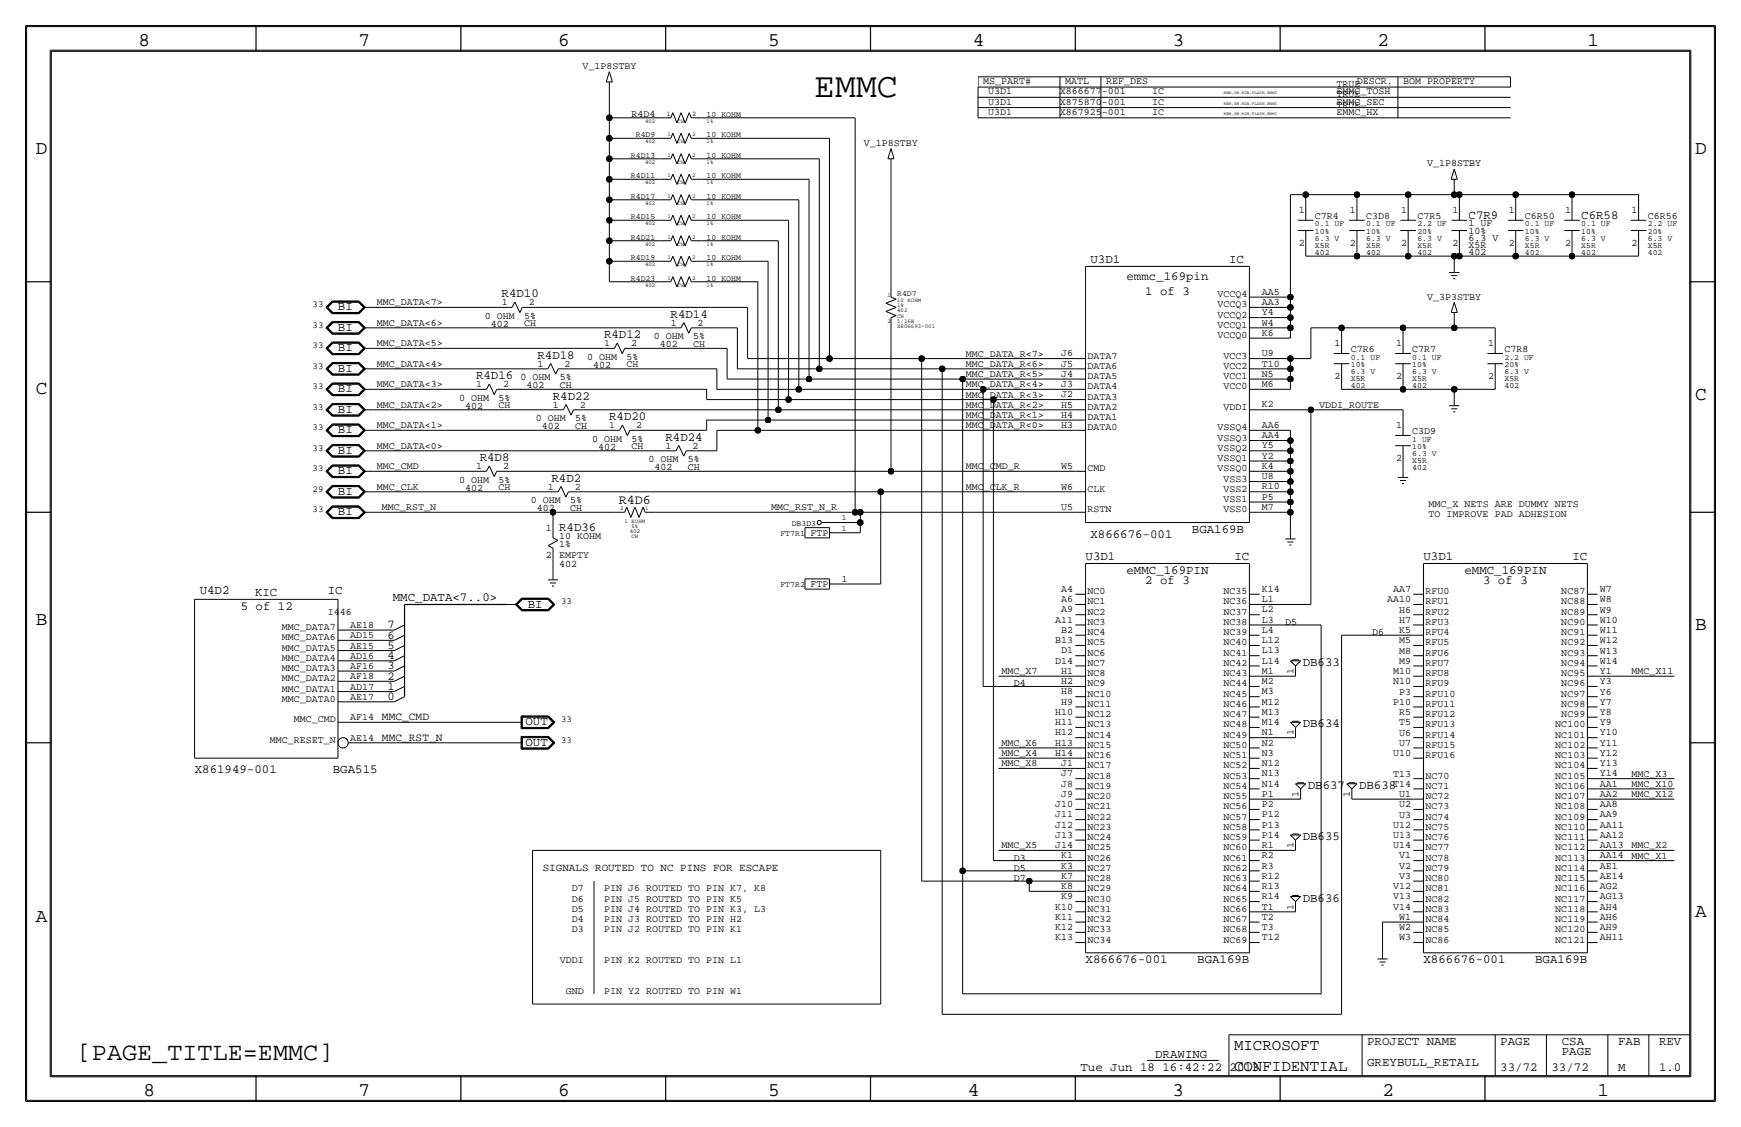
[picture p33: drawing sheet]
<svg xmlns="http://www.w3.org/2000/svg" width="432mm" height="279mm" viewBox="0 0 432 279" stroke-linecap="round" stroke-linejoin="round" font-family="sans-serif">
<defs><g id="words">
<text font-size="8.6" x="201.9" y="24.1">EMMC</text>
<text font-size="6.2" x="19" y="262.9">[PAGE_TITLE=EMMC]</text>
<g font-size="4.8">
<text x="34.3" y="11.4">8</text>
<text x="88.9" y="11.4">7</text>
<text x="138.5" y="11.4">6</text>
<text x="190.5" y="11.4">5</text>
<text x="241.3" y="11.4">4</text>
<text x="290.8" y="11.4">3</text>
<text x="341.6" y="11.4">2</text>
<text x="393.7" y="11.4">1</text>
<text x="8.9" y="38.1">D</text>
<text x="420.4" y="38.1">D</text>
<text x="8.9" y="97.8">C</text>
<text x="420.4" y="99.1">C</text>
<text x="8.9" y="154.9">B</text>
<text x="420.4" y="156.2">B</text>
<text x="420.4" y="227.3">A</text>
<text x="8.9" y="228.6">A</text>
<text x="35.6" y="271.8">8</text>
<text x="88.9" y="271.8">7</text>
<text x="138.4" y="271.8">6</text>
<text x="190.5" y="271.8">5</text>
<text x="240" y="271.8">4</text>
<text x="290.8" y="271.8">3</text>
<text x="342.9" y="271.8">2</text>
<text x="396.2" y="271.8">1</text>
</g>
<g font-size="3.9">
<text x="306.1" y="260.4">MICROSOFT</text>
<text x="306.1" y="265.4">CONFIDENTIAL</text>
</g>
<text font-size="3.3" x="153.5" y="125">R4D6</text>
<g font-size="3.1">
<text x="364.2" y="54.4">C7R9</text>
<text x="392.2" y="54.4">C6R58</text>
<text x="270.5" y="65.2">U3D1</text>
<text x="304.9" y="65.2">IC</text>
<text x="279.4" y="69.4">emmc_169pin</text>
<text x="83.8" y="77">BI</text>
<text x="124.4" y="73.7">R4D10</text>
<text x="284" y="73.2">1 of 3</text>
<text x="83.8" y="82">BI</text>
<text x="149.8" y="83.8">R4D12</text>
<text x="166.3" y="78.7">R4D14</text>
<text x="83.8" y="87.1">BI</text>
<text x="133.3" y="88.9">R4D18</text>
<text x="83.8" y="92.2">BI</text>
<text x="118.1" y="94">R4D16</text>
<text x="83.8" y="97.3">BI</text>
<text x="137.1" y="99.1">R4D22</text>
<text x="83.8" y="102.4">BI</text>
<text x="83.8" y="107.4">BI</text>
<text x="151.1" y="104.1">R4D20</text>
<text x="83.8" y="112.5">BI</text>
<text x="165" y="109.2">R4D24</text>
<text x="83.8" y="117.6">BI</text>
<text x="119" y="114.3">R4D8</text>
<text x="136.8" y="119.4">R4D2</text>
<text x="83.8" y="122.7">BI</text>
<text x="83.8" y="127.8">BI</text>
<text x="138.7" y="131.6">R4D36</text>
<text x="270.5" y="133.3">X866676-001</text>
<text x="295.6" y="132.1">BGA169B</text>
<text x="269.2" y="138.9">U3D1</text>
<text x="279.4" y="142.2">eMMC_169PIN</text>
<text x="306.2" y="138.9">IC</text>
<text x="353.1" y="138.9">U3D1</text>
<text x="363.2" y="142.2">eMMC_169PIN</text>
<text x="390" y="138.9">IC</text>
<text x="49.5" y="147.3">U4D2</text>
<text x="63.3" y="147.7">KIC</text>
<text x="81.3" y="147.3">IC</text>
<text x="97.4" y="149.1">MMC_DATA&lt;7..0&gt;</text>
<text x="284" y="144.8">2 of 3</text>
<text x="367.8" y="144.8">3 of 3</text>
<text x="59.7" y="151.3">5 of 12</text>
<text x="130.9" y="150.6">BI</text>
<text x="323.1" y="165.1">DB633</text>
<text x="130.3" y="179.8">OUT</text>
<text x="130.3" y="184.9">OUT</text>
<text x="323.1" y="180.3">DB634</text>
<text x="48.3" y="191.7">X861949-001</text>
<text x="82.5" y="191.7">BGA515</text>
<text x="324.4" y="195.6">DB637</text>
<text x="337.1" y="195.6">DB638</text>
<text x="323.1" y="208.3">DB635</text>
<text x="323.1" y="223.5">DB636</text>
<text x="269.2" y="238.8">X866676-001</text>
<text x="296.9" y="238.8">BGA169B</text>
<text x="353.1" y="238.8">X866676-001</text>
<text x="380.8" y="238.8">BGA169B</text>
<text x="286.5" y="262.4">DRAWING</text>
<text x="339.1" y="259.1">PROJECT NAME</text>
<text x="372.1" y="259.1">PAGE</text>
<text x="387.4" y="259.1">CSA</text>
<text x="387.4" y="261.6">PAGE</text>
<text x="401.3" y="259.1">FAB</text>
<text x="411.5" y="259.1">REV</text>
<text x="268" y="265.4">Tue Jun 18 16:42:22 2013</text>
<text x="339.1" y="264.2">GREYBULL_RETAIL</text>
<text x="372.1" y="265.4">33/72</text>
<text x="384.8" y="265.4">33/72</text>
<text x="401.3" y="265.4">M</text>
<text x="411.5" y="265.4">1.0</text>
</g>
<g font-size="3">
<text x="96.1" y="155.8">7</text>
<text x="96.1" y="160.9">5</text>
<text x="96.1" y="158.3">6</text>
<text x="96.1" y="163.4">4</text>
<text x="96.1" y="166">3</text>
<text x="96.1" y="173.6">0</text>
<text x="96.1" y="168.5">2</text>
<text x="96.1" y="171">1</text>
</g>
<text font-size="2.7" x="134.6" y="215.9">SIGNALS ROUTED TO NC PINS FOR ESCAPE</text>
<g font-size="2.5">
<text x="144.4" y="17.1">V_1P8STBY</text>
<text x="243.8" y="20.8">MS_PART#</text>
<text x="245.1" y="23.4">U3D1</text>
<text x="262.9" y="23.4">X866677-001</text>
<text x="264.2" y="20.8">MATL</text>
<text x="274.3" y="20.8">REF_DES</text>
<text x="285.8" y="23.4">IC</text>
<text x="331.5" y="23.4">EMMC_TOSH</text>
<text x="331.5" y="21.6">TRUE</text>
<text x="336.6" y="20.8">DESCR.</text>
<text x="348" y="20.8">BOM PROPERTY</text>
<text x="156.6" y="29">R4D4</text>
<text x="245.1" y="25.9">U3D1</text>
<text x="245.1" y="28.4">U3D1</text>
<text x="262.9" y="25.9">X875870-001</text>
<text x="262.9" y="28.4">X867925-001</text>
<text x="285.7" y="28.4">IC</text>
<text x="285.7" y="25.9">IC</text>
<text x="331.5" y="28.4">EMMC_HX</text>
<text x="331.5" y="26.7">TRUE</text>
<text x="331.5" y="25.9">EMMC_SEC</text>
<text x="331.5" y="24.1">TRUE</text>
<text x="214.3" y="36.2">V_1P8STBY</text>
<text x="354" y="41.2">V_1P8STBY</text>
<text x="322.1" y="52.8">1</text>
<text x="334.8" y="52.8">1</text>
<text x="347.5" y="52.8">1</text>
<text x="360.2" y="52.8">1</text>
<text x="374.2" y="52.8">1</text>
<text x="388.2" y="52.8">1</text>
<text x="404.7" y="52.8">1</text>
<text x="326.1" y="54.4">C7R4</text>
<text x="338.8" y="54.4">C3D8</text>
<text x="351.5" y="54.4">C7R5</text>
<text x="364.2" y="56.1">1 UF</text>
<text x="364.2" y="57.9">10%</text>
<text x="364.2" y="59.7">6.3 V</text>
<text x="378.2" y="54.4">C6R50</text>
<text x="408.7" y="54.4">C6R56</text>
<text x="322.1" y="61">2</text>
<text x="334.8" y="61">2</text>
<text x="347.5" y="61">2</text>
<text x="360.2" y="61">2</text>
<text x="364.2" y="61.5">X5R</text>
<text x="364.2" y="63.2">402</text>
<text x="374.2" y="61">2</text>
<text x="388.2" y="61">2</text>
<text x="404.7" y="61">2</text>
<text x="93.5" y="75.7">MMC_DATA&lt;7&gt;</text>
<text x="124.5" y="75.7">1</text>
<text x="131.1" y="75.7">2</text>
<text x="301.9" y="73.7">VCCQ4</text>
<text x="301.9" y="76.2">VCCQ3</text>
<text x="312.9" y="73.1">AA5</text>
<text x="312.9" y="75.6">AA3</text>
<text x="354" y="74.3">V_3P3STBY</text>
<text x="93.5" y="80.8">MMC_DATA&lt;6&gt;</text>
<text x="120.2" y="79">0 OHM</text>
<text x="121.7" y="81">402</text>
<text x="130" y="79">5%</text>
<text x="130" y="80.9">CH</text>
<text x="166.4" y="80.8">1</text>
<text x="173" y="80.8">2</text>
<text x="301.9" y="78.7">VCCQ2</text>
<text x="301.9" y="81.3">VCCQ1</text>
<text x="301.9" y="83.8">VCCQ0</text>
<text x="312.9" y="78.2">Y4</text>
<text x="312.9" y="80.7">W4</text>
<text x="312.9" y="83.2">K6</text>
<text x="93.5" y="85.8">MMC_DATA&lt;5&gt;</text>
<text x="145.6" y="89.2">0 OHM</text>
<text x="149.8" y="85.9">1</text>
<text x="155.4" y="89.2">5%</text>
<text x="156.5" y="85.9">2</text>
<text x="162.1" y="84.1">0 OHM</text>
<text x="163.6" y="86.1">402</text>
<text x="171.9" y="84.1">5%</text>
<text x="171.9" y="86">CH</text>
<text x="239.5" y="88.4">MMC_DATA_R&lt;7&gt;</text>
<text x="263.2" y="88.3">J6</text>
<text x="269.7" y="88.9">DATA7</text>
<text x="303.4" y="88.9">VCC3</text>
<text x="312.9" y="88.3">U9</text>
<text x="331" y="85.9">1</text>
<text x="335" y="87.4">C7R6</text>
<text x="346.2" y="85.9">1</text>
<text x="350.3" y="87.4">C7R7</text>
<text x="369.1" y="85.9">1</text>
<text x="373.1" y="87.4">C7R8</text>
<text x="93.5" y="90.9">MMC_DATA&lt;4&gt;</text>
<text x="129.1" y="94.2">0 OHM</text>
<text x="133.3" y="90.9">1</text>
<text x="138.9" y="94.2">5%</text>
<text x="140" y="90.9">2</text>
<text x="147.1" y="91.2">402</text>
<text x="155.4" y="91.1">CH</text>
<text x="239.5" y="90.9">MMC_DATA_R&lt;6&gt;</text>
<text x="239.5" y="93.5">MMC_DATA_R&lt;5&gt;</text>
<text x="263.2" y="90.9">J5</text>
<text x="263.2" y="93.4">J4</text>
<text x="263.2" y="96">J3</text>
<text x="269.7" y="91.4">DATA6</text>
<text x="269.7" y="94">DATA5</text>
<text x="303.4" y="91.4">VCC2</text>
<text x="303.4" y="94">VCC1</text>
<text x="312.9" y="90.9">T10</text>
<text x="312.9" y="93.4">N5</text>
<text x="312.9" y="96">M6</text>
<text x="331" y="94">2</text>
<text x="346.2" y="94">2</text>
<text x="369.1" y="94">2</text>
<text x="93.5" y="96">MMC_DATA&lt;3&gt;</text>
<text x="93.5" y="101.1">MMC_DATA&lt;2&gt;</text>
<text x="113.9" y="99.3">0 OHM</text>
<text x="115.4" y="101.3">402</text>
<text x="118.1" y="96">1</text>
<text x="123.6" y="99.3">5%</text>
<text x="123.6" y="101.2">CH</text>
<text x="124.8" y="96">2</text>
<text x="130.6" y="96.3">402</text>
<text x="137.2" y="101.1">1</text>
<text x="138.9" y="96.2">CH</text>
<text x="143.8" y="101.1">2</text>
<text x="239.5" y="96">MMC_DATA_R&lt;4&gt;</text>
<text x="239.5" y="98.6">MMC_DATA_R&lt;3&gt;</text>
<text x="239.5" y="101.1">MMC_DATA_R&lt;2&gt;</text>
<text x="263.2" y="98.5">J2</text>
<text x="263.2" y="101">H5</text>
<text x="269.7" y="96.5">DATA4</text>
<text x="269.7" y="99.1">DATA3</text>
<text x="269.7" y="101.6">DATA2</text>
<text x="303.4" y="96.5">VCC0</text>
<text x="303.4" y="101.6">VDDI</text>
<text x="312.9" y="101">K2</text>
<text x="327.2" y="101.1">VDDI_ROUTE</text>
<text x="93.5" y="106.2">MMC_DATA&lt;1&gt;</text>
<text x="132.9" y="104.4">0 OHM</text>
<text x="134.4" y="106.4">402</text>
<text x="142.7" y="106.3">CH</text>
<text x="142.7" y="104.4">5%</text>
<text x="151.1" y="106.2">1</text>
<text x="157.8" y="106.2">2</text>
<text x="239.5" y="106.2">MMC_DATA_R&lt;0&gt;</text>
<text x="239.5" y="103.6">MMC_DATA_R&lt;1&gt;</text>
<text x="263.2" y="103.6">H4</text>
<text x="263.2" y="106.1">H3</text>
<text x="269.7" y="106.7">DATA0</text>
<text x="269.7" y="104.2">DATA1</text>
<text x="301.9" y="106.7">VSSQ4</text>
<text x="312.9" y="106.1">AA6</text>
<text x="346.2" y="106.2">1</text>
<text x="350.3" y="107.7">C3D9</text>
<text x="93.5" y="111.3">MMC_DATA&lt;0&gt;</text>
<text x="146.9" y="109.5">0 OHM</text>
<text x="148.4" y="111.5">402</text>
<text x="156.7" y="111.4">CH</text>
<text x="156.7" y="109.5">5%</text>
<text x="165.1" y="111.3">1</text>
<text x="171.8" y="111.3">2</text>
<text x="301.9" y="109.2">VSSQ3</text>
<text x="301.9" y="111.8">VSSQ2</text>
<text x="312.9" y="108.6">AA4</text>
<text x="312.9" y="111.2">Y5</text>
<text x="312.9" y="113.7">Y2</text>
<text x="93.5" y="116.3">MMC_CMD</text>
<text x="113.9" y="119.6">0 OHM</text>
<text x="118.1" y="116.3">1</text>
<text x="123.6" y="119.6">5%</text>
<text x="124.8" y="116.3">2</text>
<text x="160.9" y="114.6">0 OHM</text>
<text x="162.4" y="116.6">402</text>
<text x="170.6" y="114.6">5%</text>
<text x="170.6" y="116.5">CH</text>
<text x="239.5" y="116.3">MMC_CMD_R</text>
<text x="263.2" y="116.3">W5</text>
<text x="269.7" y="116.9">CMD</text>
<text x="301.9" y="114.3">VSSQ1</text>
<text x="301.9" y="116.8">VSSQ0</text>
<text x="303.4" y="119.4">VSS3</text>
<text x="312.9" y="116.3">K4</text>
<text x="312.9" y="118.8">U8</text>
<text x="346.2" y="114.3">2</text>
<text x="93.5" y="121.4">MMC_CLK</text>
<text x="115.4" y="121.7">402</text>
<text x="123.6" y="121.6">CH</text>
<text x="131.7" y="124.7">0 OHM</text>
<text x="135.9" y="121.4">1</text>
<text x="141.4" y="124.7">5%</text>
<text x="142.6" y="121.4">2</text>
<text x="239.5" y="121.4">MMC_CLK_R</text>
<text x="263.2" y="121.4">W6</text>
<text x="269.7" y="121.9">CLK</text>
<text x="303.4" y="121.9">VSS2</text>
<text x="303.4" y="124.5">VSS1</text>
<text x="312.9" y="121.3">R10</text>
<text x="312.9" y="123.9">P5</text>
<text x="354.3" y="125.7">MMC_X NETS ARE DUMMY NETS</text>
<text x="94.7" y="126.5">MMC_RST_N</text>
<text x="133.2" y="126.7">402</text>
<text x="135.4" y="131.6">1</text>
<text x="141.4" y="126.6">CH</text>
<text x="191.3" y="126.5">MMC_RST_N_R</text>
<text x="263.2" y="126.4">U5</text>
<text x="269.7" y="127">RSTN</text>
<text x="303.4" y="127">VSS0</text>
<text x="312.9" y="126.4">M7</text>
<text x="354.3" y="128.3">TO IMPROVE PAD ADHESION</text>
<text x="138.7" y="135.6">1%</text>
<text x="138.7" y="133.6">10 KOHM</text>
<text x="201" y="132.8">FTP</text>
<text x="135.4" y="138.4">2</text>
<text x="138.7" y="138.4">EMPTY</text>
<text x="138.7" y="140.5">402</text>
<text x="201" y="145.5">FTP</text>
<text x="263.2" y="149.3">A6</text>
<text x="263.2" y="146.7">A4</text>
<text x="269.7" y="149.8">NC1</text>
<text x="269.7" y="147.3">NC0</text>
<text x="303.4" y="149.8">NC36</text>
<text x="303.4" y="147.3">NC35</text>
<text x="312.9" y="149.3">L1</text>
<text x="312.9" y="146.8">K14</text>
<text x="344.1" y="149.3">AA10</text>
<text x="345.5" y="146.8">AA7</text>
<text x="353.6" y="149.8">RFU1</text>
<text x="353.6" y="147.3">RFU0</text>
<text x="387.2" y="149.8">NC88</text>
<text x="387.2" y="147.3">NC87</text>
<text x="396.7" y="149.3">W8</text>
<text x="396.7" y="146.8">W7</text>
<text x="81.3" y="152.4">I446</text>
<text x="86.9" y="155.7">AE18</text>
<text x="261.7" y="154.4">A11</text>
<text x="263.2" y="151.8">A9</text>
<text x="269.7" y="154.9">NC3</text>
<text x="269.7" y="152.4">NC2</text>
<text x="303.4" y="154.9">NC38</text>
<text x="303.4" y="152.4">NC37</text>
<text x="312.9" y="154.4">L3</text>
<text x="312.9" y="151.8">L2</text>
<text x="318.8" y="154.9">D5</text>
<text x="347" y="154.4">H7</text>
<text x="347" y="151.9">H6</text>
<text x="353.6" y="154.9">RFU3</text>
<text x="353.6" y="152.4">RFU2</text>
<text x="387.2" y="154.9">NC90</text>
<text x="387.2" y="152.4">NC89</text>
<text x="396.7" y="154.4">W10</text>
<text x="396.7" y="151.9">W9</text>
<text x="69.9" y="161.3">MMC_DATA5</text>
<text x="69.9" y="158.7">MMC_DATA6</text>
<text x="69.9" y="156.2">MMC_DATA7</text>
<text x="86.9" y="158.2">AD15</text>
<text x="86.9" y="160.8">AE15</text>
<text x="261.7" y="159.5">B13</text>
<text x="263.2" y="156.9">B2</text>
<text x="269.7" y="160">NC5</text>
<text x="269.7" y="157.4">NC4</text>
<text x="303.4" y="160">NC40</text>
<text x="303.4" y="157.5">NC39</text>
<text x="312.9" y="162">L13</text>
<text x="312.9" y="159.5">L12</text>
<text x="312.9" y="156.9">L4</text>
<text x="340.4" y="157.5">D6</text>
<text x="347" y="159.5">M5</text>
<text x="347" y="157">K5</text>
<text x="353.6" y="160">RFU5</text>
<text x="353.6" y="157.4">RFU4</text>
<text x="387.2" y="160">NC92</text>
<text x="387.2" y="157.5">NC91</text>
<text x="396.7" y="159.5">W12</text>
<text x="396.7" y="157">W11</text>
<text x="69.9" y="166.4">MMC_DATA3</text>
<text x="69.9" y="163.8">MMC_DATA4</text>
<text x="86.9" y="163.3">AD16</text>
<text x="86.9" y="165.9">AF16</text>
<text x="248.4" y="167.1">MMC_X7</text>
<text x="261.7" y="164.6">D14</text>
<text x="263.2" y="167.1">H1</text>
<text x="263.2" y="162">D1</text>
<text x="269.7" y="167.6">NC8</text>
<text x="269.7" y="165.1">NC7</text>
<text x="269.7" y="162.5">NC6</text>
<text x="303.4" y="167.6">NC43</text>
<text x="303.4" y="165.1">NC42</text>
<text x="303.4" y="162.5">NC41</text>
<text x="312.9" y="167.1">M1</text>
<text x="312.9" y="164.5">L14</text>
<text x="320.8" y="167.1" transform="rotate(-90 320.8 167.1)">1</text>
<text x="345.5" y="167.1">M10</text>
<text x="347" y="164.6">M9</text>
<text x="347" y="162.1">M8</text>
<text x="353.6" y="167.6">RFU8</text>
<text x="353.6" y="165.1">RFU7</text>
<text x="353.6" y="162.5">RFU6</text>
<text x="387.2" y="167.6">NC95</text>
<text x="387.2" y="165.1">NC94</text>
<text x="387.2" y="162.5">NC93</text>
<text x="396.7" y="167.1">Y1</text>
<text x="396.7" y="164.6">W14</text>
<text x="396.7" y="162">W13</text>
<text x="404.6" y="167.1">MMC_X11</text>
<text x="69.9" y="174">MMC_DATA0</text>
<text x="69.9" y="171.4">MMC_DATA1</text>
<text x="69.9" y="168.9">MMC_DATA2</text>
<text x="86.9" y="168.4">AF18</text>
<text x="86.9" y="170.9">AD17</text>
<text x="86.9" y="173.5">AE17</text>
<text x="251.5" y="170.2">D4</text>
<text x="263.2" y="169.6">H2</text>
<text x="263.2" y="172.1">H8</text>
<text x="269.7" y="172.7">NC10</text>
<text x="269.7" y="170.1">NC9</text>
<text x="303.4" y="172.7">NC45</text>
<text x="303.4" y="170.2">NC44</text>
<text x="312.9" y="172.2">M3</text>
<text x="312.9" y="169.6">M2</text>
<text x="345.5" y="169.7">N10</text>
<text x="347" y="172.2">P3</text>
<text x="353.6" y="172.7">RFU10</text>
<text x="353.6" y="170.1">RFU9</text>
<text x="387.2" y="172.7">NC97</text>
<text x="387.2" y="170.2">NC96</text>
<text x="396.7" y="172.2">Y6</text>
<text x="396.7" y="169.7">Y3</text>
<text x="72.9" y="179.1">MMC_CMD</text>
<text x="86.9" y="178.6">AF14 MMC_CMD</text>
<text x="261.7" y="179.8">H11</text>
<text x="261.7" y="177.2">H10</text>
<text x="263.2" y="174.7">H9</text>
<text x="269.7" y="177.8">NC12</text>
<text x="269.7" y="175.2">NC11</text>
<text x="303.4" y="177.8">NC47</text>
<text x="303.4" y="175.2">NC46</text>
<text x="312.9" y="179.8">M14</text>
<text x="312.9" y="177.2">M13</text>
<text x="312.9" y="174.7">M12</text>
<text x="345.5" y="174.7">P10</text>
<text x="347" y="179.8">T5</text>
<text x="347" y="177.3">R5</text>
<text x="353.6" y="177.8">RFU12</text>
<text x="353.6" y="175.2">RFU11</text>
<text x="387.2" y="177.8">NC99</text>
<text x="387.2" y="175.2">NC98</text>
<text x="396.7" y="177.3">Y8</text>
<text x="396.7" y="174.7">Y7</text>
<text x="396.7" y="179.8">Y9</text>
<text x="66.9" y="184.1">MMC_RESET_N</text>
<text x="86.9" y="183.6">AE14 MMC_RST_N</text>
<text x="248.4" y="184.9">MMC_X6</text>
<text x="261.7" y="184.8">H13</text>
<text x="261.7" y="182.3">H12</text>
<text x="269.7" y="185.4">NC15</text>
<text x="269.7" y="182.8">NC14</text>
<text x="269.7" y="180.3">NC13</text>
<text x="303.4" y="185.4">NC50</text>
<text x="303.4" y="182.9">NC49</text>
<text x="303.4" y="180.3">NC48</text>
<text x="312.9" y="184.9">N2</text>
<text x="312.9" y="182.3">N1</text>
<text x="320.8" y="182.3" transform="rotate(-90 320.8 182.3)">1</text>
<text x="347" y="184.9">U7</text>
<text x="347" y="182.4">U6</text>
<text x="353.6" y="185.4">RFU15</text>
<text x="353.6" y="182.9">RFU14</text>
<text x="353.6" y="180.3">RFU13</text>
<text x="385.8" y="185.4">NC102</text>
<text x="385.8" y="182.9">NC101</text>
<text x="385.8" y="180.3">NC100</text>
<text x="396.7" y="184.9">Y11</text>
<text x="396.7" y="182.3">Y10</text>
<text x="248.4" y="190">MMC_X8</text>
<text x="248.4" y="187.5">MMC_X4</text>
<text x="261.7" y="187.4">H14</text>
<text x="263.2" y="189.9">J1</text>
<text x="269.7" y="190.5">NC17</text>
<text x="269.7" y="187.9">NC16</text>
<text x="303.4" y="190.5">NC52</text>
<text x="303.4" y="187.9">NC51</text>
<text x="312.9" y="189.9">N12</text>
<text x="312.9" y="187.4">N3</text>
<text x="345.5" y="187.4">U10</text>
<text x="353.6" y="187.9">RFU16</text>
<text x="385.8" y="190.5">NC104</text>
<text x="385.8" y="187.9">NC103</text>
<text x="396.7" y="190">Y13</text>
<text x="396.7" y="187.4">Y12</text>
<text x="263.2" y="197.5">J9</text>
<text x="263.2" y="195">J8</text>
<text x="263.2" y="192.5">J7</text>
<text x="269.7" y="195.6">NC19</text>
<text x="269.7" y="193">NC18</text>
<text x="303.4" y="195.6">NC54</text>
<text x="303.4" y="193">NC53</text>
<text x="312.9" y="197.6">P1</text>
<text x="312.9" y="195">N14</text>
<text x="312.9" y="192.5">N13</text>
<text x="322.1" y="197.6" transform="rotate(-90 322.1 197.6)">1</text>
<text x="334.8" y="197.6" transform="rotate(-90 334.8 197.6)">1</text>
<text x="345.5" y="195">T14</text>
<text x="345.5" y="192.5">T13</text>
<text x="347" y="197.6">U1</text>
<text x="353.6" y="193">NC70</text>
<text x="353.6" y="195.6">NC71</text>
<text x="385.8" y="195.6">NC106</text>
<text x="385.8" y="193">NC105</text>
<text x="396.7" y="197.6">AA2</text>
<text x="396.7" y="195">AA1</text>
<text x="396.7" y="192.5">Y14</text>
<text x="404.6" y="192.5">MMC_X3</text>
<text x="404.6" y="195.1">MMC_X10</text>
<text x="404.6" y="197.6">MMC_X12</text>
<text x="261.7" y="202.6">J11</text>
<text x="261.7" y="200.1">J10</text>
<text x="269.7" y="203.2">NC22</text>
<text x="269.7" y="200.6">NC21</text>
<text x="269.7" y="198.1">NC20</text>
<text x="303.4" y="203.2">NC57</text>
<text x="303.4" y="200.7">NC56</text>
<text x="303.4" y="198.1">NC55</text>
<text x="312.9" y="202.6">P12</text>
<text x="312.9" y="200.1">P2</text>
<text x="347" y="202.7">U3</text>
<text x="347" y="200.1">U2</text>
<text x="353.6" y="203.2">NC74</text>
<text x="353.6" y="200.6">NC73</text>
<text x="353.6" y="198.1">NC72</text>
<text x="385.8" y="203.2">NC109</text>
<text x="385.8" y="200.7">NC108</text>
<text x="385.8" y="198.1">NC107</text>
<text x="396.7" y="202.7">AA9</text>
<text x="396.7" y="200.1">AA8</text>
<text x="261.7" y="207.7">J13</text>
<text x="261.7" y="205.2">J12</text>
<text x="269.7" y="208.3">NC24</text>
<text x="269.7" y="205.7">NC23</text>
<text x="303.4" y="208.3">NC59</text>
<text x="303.4" y="205.7">NC58</text>
<text x="312.9" y="207.7">P14</text>
<text x="312.9" y="205.2">P13</text>
<text x="345.5" y="207.8">U13</text>
<text x="345.5" y="205.2">U12</text>
<text x="353.6" y="208.3">NC76</text>
<text x="353.6" y="205.7">NC75</text>
<text x="385.8" y="208.3">NC111</text>
<text x="385.8" y="205.7">NC110</text>
<text x="396.7" y="207.7">AA12</text>
<text x="396.7" y="205.2">AA11</text>
<text x="248.4" y="210.3">MMC_X5</text>
<text x="251.5" y="213.4">D3</text>
<text x="251.5" y="215.9">D5</text>
<text x="261.7" y="210.3">J14</text>
<text x="263.2" y="215.3">K3</text>
<text x="263.2" y="212.8">K1</text>
<text x="269.7" y="215.9">NC27</text>
<text x="269.7" y="213.3">NC26</text>
<text x="269.7" y="210.8">NC25</text>
<text x="303.4" y="215.9">NC62</text>
<text x="303.4" y="213.4">NC61</text>
<text x="303.4" y="210.8">NC60</text>
<text x="312.9" y="215.3">R3</text>
<text x="312.9" y="212.8">R2</text>
<text x="312.9" y="210.3">R1</text>
<text x="320.8" y="210.3" transform="rotate(-90 320.8 210.3)">1</text>
<text x="345.5" y="210.3">U14</text>
<text x="347" y="215.4">V2</text>
<text x="347" y="212.8">V1</text>
<text x="353.6" y="215.9">NC79</text>
<text x="353.6" y="213.3">NC78</text>
<text x="353.6" y="210.8">NC77</text>
<text x="385.8" y="215.9">NC114</text>
<text x="385.8" y="213.4">NC113</text>
<text x="385.8" y="210.8">NC112</text>
<text x="396.7" y="215.4">AE1</text>
<text x="396.7" y="212.8">AA14</text>
<text x="396.7" y="210.3">AA13</text>
<text x="404.6" y="210.3">MMC_X2</text>
<text x="404.6" y="212.9">MMC_X1</text>
<text x="141.8" y="221">D7</text>
<text x="149.9" y="221">PIN J6 ROUTED TO PIN K7, K8</text>
<text x="251.5" y="218.4">D7</text>
<text x="263.2" y="220.4">K8</text>
<text x="263.2" y="217.9">K7</text>
<text x="269.7" y="221">NC29</text>
<text x="269.7" y="218.4">NC28</text>
<text x="303.4" y="221">NC64</text>
<text x="303.4" y="218.4">NC63</text>
<text x="312.9" y="220.4">R13</text>
<text x="312.9" y="217.9">R12</text>
<text x="345.5" y="220.5">V12</text>
<text x="347" y="217.9">V3</text>
<text x="353.6" y="221">NC81</text>
<text x="353.6" y="218.4">NC80</text>
<text x="385.8" y="221">NC116</text>
<text x="385.8" y="218.4">NC115</text>
<text x="396.7" y="220.4">AG2</text>
<text x="396.7" y="217.9">AE14</text>
<text x="141.8" y="223.5">D6</text>
<text x="141.8" y="226.1">D5</text>
<text x="149.9" y="223.5">PIN J5 ROUTED TO PIN K5</text>
<text x="149.9" y="226.1">PIN J4 ROUTED TO PIN K3, L3</text>
<text x="261.7" y="225.5">K10</text>
<text x="263.2" y="223">K9</text>
<text x="269.7" y="226">NC31</text>
<text x="269.7" y="223.5">NC30</text>
<text x="303.4" y="226.1">NC66</text>
<text x="303.4" y="223.5">NC65</text>
<text x="312.9" y="225.5">T1</text>
<text x="312.9" y="223">R14</text>
<text x="320.8" y="225.5" transform="rotate(-90 320.8 225.5)">1</text>
<text x="345.5" y="225.5">V14</text>
<text x="345.5" y="223">V13</text>
<text x="353.6" y="226">NC83</text>
<text x="353.6" y="223.5">NC82</text>
<text x="385.8" y="226.1">NC118</text>
<text x="385.8" y="223.5">NC117</text>
<text x="396.7" y="225.5">AH4</text>
<text x="396.7" y="223">AG13</text>
<text x="141.8" y="228.6">D4</text>
<text x="141.8" y="231.1">D3</text>
<text x="149.9" y="228.6">PIN J3 ROUTED TO PIN H2</text>
<text x="149.9" y="231.1">PIN J2 ROUTED TO PIN K1</text>
<text x="261.7" y="233.1">K13</text>
<text x="261.7" y="230.6">K12</text>
<text x="261.7" y="228">K11</text>
<text x="269.7" y="233.7">NC34</text>
<text x="269.7" y="231.1">NC33</text>
<text x="269.7" y="228.6">NC32</text>
<text x="303.4" y="233.7">NC69</text>
<text x="303.4" y="231.1">NC68</text>
<text x="303.4" y="228.6">NC67</text>
<text x="312.9" y="233.1">T12</text>
<text x="312.9" y="230.6">T3</text>
<text x="312.9" y="228.1">T2</text>
<text x="347" y="233.2">W3</text>
<text x="347" y="230.6">W2</text>
<text x="347" y="228.1">W1</text>
<text x="353.6" y="233.7">NC86</text>
<text x="353.6" y="231.1">NC85</text>
<text x="353.6" y="228.6">NC84</text>
<text x="385.8" y="233.7">NC121</text>
<text x="385.8" y="231.1">NC120</text>
<text x="385.8" y="228.6">NC119</text>
<text x="396.7" y="233.1">AH11</text>
<text x="396.7" y="230.6">AH9</text>
<text x="396.7" y="228.1">AH6</text>
<text x="138.8" y="238.8">VDDI</text>
<text x="149.9" y="238.8">PIN K2 ROUTED TO PIN L1</text>
<text x="140.3" y="246.4">GND</text>
<text x="149.9" y="246.4">PIN Y2 ROUTED TO PIN W1</text>
</g>
<text font-size="2.4" x="208.8" y="144.3">1</text>
<g font-size="2.3">
<text x="77.5" y="76.2">33</text>
<text x="77.5" y="81.3">33</text>
<text x="77.5" y="86.4">33</text>
<text x="77.5" y="91.4">33</text>
<text x="77.5" y="96.5">33</text>
<text x="77.5" y="101.6">33</text>
<text x="77.5" y="106.7">33</text>
<text x="77.5" y="111.8">33</text>
<text x="77.5" y="116.8">33</text>
<text x="77.5" y="121.9">29</text>
<text x="77.5" y="127">33</text>
<text x="139.1" y="149.9">33</text>
<text x="139.1" y="179.1">33</text>
<text x="139.1" y="184.1">33</text>
</g>
<g font-size="2">
<text x="175.3" y="29">10 KOHM</text>
<text x="157.7" y="34">R4D9</text>
<text x="175.3" y="34">10 KOHM</text>
<text x="156.5" y="39.1">R4D13</text>
<text x="175.3" y="39.1">10 KOHM</text>
<text x="156.5" y="44.2">R4D11</text>
<text x="175.3" y="44.2">10 KOHM</text>
<text x="156.5" y="49.3">R4D17</text>
<text x="175.3" y="49.3">10 KOHM</text>
<text x="156.5" y="59.4">R4D21</text>
<text x="156.5" y="54.4">R4D15</text>
<text x="175.3" y="59.4">10 KOHM</text>
<text x="175.3" y="54.4">10 KOHM</text>
<text x="326.1" y="57.9">10%</text>
<text x="326.1" y="56.1">0.1 UF</text>
<text x="326.1" y="59.7">6.3 V</text>
<text x="338.8" y="59.7">6.3 V</text>
<text x="338.8" y="57.9">10%</text>
<text x="338.8" y="56.1">0.1 UF</text>
<text x="351.5" y="57.9">20%</text>
<text x="351.5" y="59.7">6.3 V</text>
<text x="351.5" y="56.1">2.2 UF</text>
<text x="378.2" y="57.9">10%</text>
<text x="378.2" y="56.1">0.1 UF</text>
<text x="378.2" y="59.7">6.3 V</text>
<text x="392.2" y="57.9">10%</text>
<text x="392.2" y="56.1">0.1 UF</text>
<text x="392.2" y="59.7">6.3 V</text>
<text x="408.7" y="56.1">2.2 UF</text>
<text x="408.7" y="57.9">20%</text>
<text x="408.7" y="59.7">6.3 V</text>
<text x="156.5" y="64.5">R4D19</text>
<text x="175.3" y="64.5">10 KOHM</text>
<text x="326.1" y="63.2">402</text>
<text x="326.1" y="61.5">X5R</text>
<text x="338.8" y="63.2">402</text>
<text x="338.8" y="61.5">X5R</text>
<text x="351.5" y="61.5">X5R</text>
<text x="351.5" y="63.2">402</text>
<text x="378.2" y="63.2">402</text>
<text x="378.2" y="61.5">X5R</text>
<text x="392.2" y="63.2">402</text>
<text x="392.2" y="61.5">X5R</text>
<text x="408.7" y="61.5">X5R</text>
<text x="408.7" y="63.2">402</text>
<text x="156.5" y="69.6">R4D23</text>
<text x="175.3" y="69.6">10 KOHM</text>
<text x="222.5" y="73.4">R4D7</text>
<text x="335" y="89.2">0.1 UF</text>
<text x="350.3" y="89.2">0.1 UF</text>
<text x="373.1" y="89.2">2.2 UF</text>
<text x="335" y="90.9">10%</text>
<text x="335" y="92.7">6.3 V</text>
<text x="335" y="94.5">X5R</text>
<text x="350.3" y="94.5">X5R</text>
<text x="350.3" y="92.7">6.3 V</text>
<text x="350.3" y="90.9">10%</text>
<text x="373.1" y="92.7">6.3 V</text>
<text x="373.1" y="94.5">X5R</text>
<text x="373.1" y="90.9">20%</text>
<text x="335" y="96.3">402</text>
<text x="350.3" y="96.3">402</text>
<text x="373.1" y="96.3">402</text>
<text x="350.3" y="111.3">10%</text>
<text x="350.3" y="113">6.3 V</text>
<text x="350.3" y="109.5">1 UF</text>
<text x="350.3" y="116.6">402</text>
<text x="350.3" y="114.8">X5R</text>
<text x="196.3" y="130.3">DB3D3</text>
<text x="208.8" y="129">1</text>
<text x="208.8" y="131.6">1</text>
<text x="193.6" y="132.8">FT7R1</text>
<text x="193.6" y="145.5">FT7R2</text>
</g>
<g font-size="1.7">
<text x="165.3" y="28.7">1</text>
<text x="171.7" y="28.7">2</text>
</g>
<g font-size="1.4">
<text x="160" y="30.5">402</text>
<text x="160" y="35.6">402</text>
<text x="165.5" y="33.8">1</text>
<text x="168.1" y="30.5">CH</text>
<text x="168.1" y="35.6">CH</text>
<text x="171.7" y="33.8">2</text>
<text x="175.3" y="30.5">1%</text>
<text x="175.3" y="35.6">1%</text>
<text x="160" y="40.6">402</text>
<text x="165.5" y="38.9">1</text>
<text x="168.1" y="40.6">CH</text>
<text x="171.7" y="38.9">2</text>
<text x="175.3" y="40.6">1%</text>
<text x="160" y="45.7">402</text>
<text x="165.5" y="43.9">1</text>
<text x="168.1" y="45.7">CH</text>
<text x="171.7" y="43.9">2</text>
<text x="175.3" y="45.7">1%</text>
<text x="160" y="50.8">402</text>
<text x="165.5" y="49">1</text>
<text x="168.1" y="50.8">CH</text>
<text x="171.7" y="49">2</text>
<text x="175.3" y="50.8">1%</text>
<text x="160" y="55.9">402</text>
<text x="165.5" y="59.2">1</text>
<text x="165.5" y="54.1">1</text>
<text x="168.1" y="55.9">CH</text>
<text x="171.7" y="59.2">2</text>
<text x="171.7" y="54.1">2</text>
<text x="175.3" y="55.9">1%</text>
<text x="160" y="61">402</text>
<text x="165.5" y="64.3">1</text>
<text x="168.1" y="61">CH</text>
<text x="171.7" y="64.3">2</text>
<text x="175.3" y="61">1%</text>
<text x="160" y="71.1">402</text>
<text x="160" y="66">402</text>
<text x="165.5" y="69.3">1</text>
<text x="168.1" y="71.1">CH</text>
<text x="168.1" y="66">CH</text>
<text x="171.7" y="69.3">2</text>
<text x="175.3" y="71.1">1%</text>
<text x="175.3" y="66">1%</text>
<text x="220.1" y="73.7">1</text>
<text x="222.5" y="74.9">10 KOHM</text>
<text x="222.5" y="76.2">1%</text>
<text x="222.5" y="77.5">402</text>
<text x="220.1" y="80">2</text>
<text x="222.5" y="80">1/16W</text>
<text x="222.5" y="78.7">CH</text>
<text x="222.5" y="81.3">X806693-001</text>
<text x="153.8" y="126.5">2</text>
<text x="154.9" y="129.5">1 KOHM</text>
<text x="156.6" y="130.8">5%</text>
<text x="160" y="126.5">1</text>
<text x="156.2" y="132.1">402</text>
<text x="156.6" y="133.3">CH</text>
</g>
<g font-size="1.1">
<text x="303.5" y="23.4">MEM,SM,8GB,FLASH,EMMC</text>
<text x="303.5" y="28.4">MEM,SM,8GB,FLASH,EMMC</text>
<text x="303.5" y="25.9">MEM,SM,8GB,FLASH,EMMC</text>
</g>
<text font-size=".2" x="242.6" y="29.2">I477</text>
</g></defs>
<!-- layer: Nets -->
<g fill="none" stroke="#000" stroke-width=".25">
<path d="M151.1 21.6v7.6zM151.1 29.2h12.7zM151.1 29.2v5.1zM151.1 34.3h12.7zM151.1 34.3v5.1zM151.1 39.4h12.7zM151.1 39.4v5zM174 39.4h29.2zM174 34.3h31.7zM174 29.2h38.1zM203.2 39.4v52zM205.7 34.3v54.6z"/>
<path d="M212.1 29.2v97.8zM151.1 44.4h12.7zM151.1 44.4v5.1zM151.1 49.5h12.7zM151.1 49.5v5.1zM151.1 54.6h12.7zM151.1 54.6v5.1zM151.1 59.7h12.7zM151.1 59.7v5.1zM174 49.5h24.1zM174 54.6h21.6zM174 44.4h26.7z"/>
<path d="M174 59.7h19zM193 59.7v41.9zM195.6 54.6v44.5zM198.1 49.5v47zM200.7 44.4v49.6zM221 40.6v30.5zM320 48.3h3.8zM320 48.3v25.4zM323.8 48.3h12.7zM323.8 48.3v2.5zM336.5 48.3h12.7zM336.5 48.3v2.5z"/>
<path d="M349.2 48.3v2.5zM349.3 48.3h11.4zM360.7 48.3h1.2zM360.7 45.7v2.6zM361.9 48.3h14zM361.9 48.3v2.5zM375.9 48.3h14zM375.9 48.3v2.5zM389.9 48.3v2.5zM389.9 48.3h16.5zM406.4 48.3v2.5zM92.7 76.2h31.8z"/>
<path d="M132.1 76.2h53.3zM151.1 64.8h12.7zM151.1 64.8v5zM151.1 69.8h12.7zM174 69.8h14zM174 64.8h16.5zM185.4 76.2v12.7zM188 69.8v36.9zM190.5 64.8v39.3zM312.4 73.7h7.6zM312.4 76.2h7.6zM312.4 78.7h7.6z"/>
<path d="M320 73.7v2.5zM320 76.2v2.5zM320 78.7v2.6zM323.8 63.5h12.7zM323.8 61v2.5zM336.5 63.5h12.7zM336.5 61v2.5zM349.2 61v2.5zM349.3 63.5h11.4zM360.7 63.5h1.2zM360.7 78.7v2.6zM360.7 63.5v2.5z"/>
<path d="M361.9 63.5h14zM361.9 61v2.5zM375.9 63.5h14zM375.9 61v2.5zM389.9 61v2.5zM389.9 63.5h16.5zM406.4 61v2.5zM92.7 81.3h73.7zM92.7 96.5h25.4zM92.7 91.4h40.7zM92.7 86.4h57.2zM125.7 96.5h49.6z"/>
<path d="M141 91.4h36.8zM157.5 86.4h22.8zM174 81.3h8.9zM175.3 96.5v2.6zM175.3 99.1h20.3zM177.8 91.4v5.1zM177.8 96.5h20.3zM180.3 94h20.4zM180.3 86.4v7.6zM182.9 81.3v10.1zM182.9 91.4h20.3zM185.4 88.9h20.3z"/>
<path d="M195.6 99.1h50.8zM198.1 96.5h45.7zM200.7 94h38.1zM203.2 91.4h30.5zM205.7 88.9h22.9zM221 81.3v35.5zM228.6 88.9v129.5zM228.6 88.9h38.1zM233.7 91.4h33zM233.7 91.4v160.1zM238.8 94v121.9zM238.8 94h27.9z"/>
<path d="M243.8 96.5h22.9zM243.8 96.5v73.7zM246.4 99.1h20.3zM246.4 99.1v114.3zM312.4 88.9h7.6zM312.4 91.4h7.6zM312.4 94h7.6zM312.4 96.5h7.6zM312.4 81.3h7.6zM312.4 83.8h7.6zM320 88.9h5.1zM320 88.9v2.5z"/>
<path d="M320 91.4v2.6zM320 94v2.5zM320 81.3v2.5zM325.1 81.3h7.6zM325.1 81.3v7.6zM332.7 96.5h15.3zM332.7 94v2.5zM332.7 81.3h15.3zM332.7 81.3v2.5zM348 96.5h12.7zM348 94v2.5zM348 81.3h12.7z"/>
<path d="M348 81.3v2.5zM360.7 96.5h10.1zM360.7 81.3h10.1zM360.7 96.5v2.6zM370.8 94v2.5zM370.8 81.3v2.5zM92.7 111.8h72.4zM92.7 116.8h25.4zM92.7 106.7h58.4zM92.7 101.6h44.5zM125.7 116.8h95.3zM144.8 101.6h48.2z"/>
<path d="M158.7 106.7h16.6zM172.7 111.8h5.1zM175.3 104.1h15.2zM175.3 104.1v2.6zM177.8 106.7h10.2zM177.8 106.7v5.1zM188 106.7h78.7zM190.5 104.1h76.2zM193 101.6h73.7zM221 116.8h45.7zM312.4 101.6h12.7zM312.4 119.4h7.6z"/>
<path d="M312.4 116.8h7.6zM312.4 114.3h7.6zM312.4 111.8h7.6zM312.4 109.2h7.6zM312.4 106.7h7.6zM320 119.4v2.5zM320 116.8v2.6zM320 114.3v2.5zM320 111.8v2.5zM320 109.2v2.6zM320 106.7v2.5zM325.1 101.6v48.3z"/>
<path d="M325.1 101.6h22.9zM348 114.3v2.5zM348 101.6v2.5zM92.7 121.9h43.2zM92.7 127h44.5zM137.2 127h15.2zM137.2 138.4v3.8zM137.2 127v3.8zM143.5 121.9h74.9zM162.6 127h49.5zM208.3 129.5h5.1zM208.3 132.1h5.1z"/>
<path d="M212.1 127h1.3zM213.4 127v2.5zM213.4 129.5v2.6zM213.4 127h53.3zM218.4 121.9h48.3zM218.4 121.9v22.9zM312.4 127h7.6zM312.4 124.5h7.6zM312.4 121.9h7.6zM320 124.5v2.5zM320 127v5.1zM320 121.9v2.6z"/>
<path d="M86.4 156.2h8.9zM86.4 158.8h8.9zM208.3 144.8h10.1zM312.4 149.9h12.7zM312.4 154.9h15.3zM327.7 154.9v91.5zM332.7 157.5h17.8zM332.7 157.5v94zM86.4 171.4h8.9zM86.4 174h8.9zM86.4 163.8h8.9zM86.4 168.9h8.9z"/>
<path d="M86.4 166.4h8.9zM86.4 161.3h8.9zM86.4 179.1h40.6zM243.8 170.2h22.9zM247.6 167.6h19.1zM312.4 167.6h8.9zM321.3 165.1v2.5zM396.2 167.6h19.1zM86.4 184.1h40.6zM247.6 190.5h19.1zM247.6 185.4h19.1zM247.6 188h19.1z"/>
<path d="M312.4 182.9h8.9zM312.4 198.1h10.2zM321.3 180.3v2.6zM322.6 195.6v2.5zM335.3 198.1h15.2zM335.3 195.6v2.5zM396.2 193h19.1zM396.2 195.6h19.1zM396.2 198.1h19.1zM132.1 210.8v38.1zM132.1 210.8h86.3zM147.3 218.4v28z"/>
<path d="M218.4 210.8v38.1zM228.6 218.4h26.7zM238.8 215.9v30.5zM238.8 215.9h27.9zM246.4 213.4h20.3zM247.6 210.8h19.1zM255.3 218.4v2.6zM255.3 218.4h11.4zM312.4 210.8h8.9zM321.3 208.3v2.5zM396.2 210.8h19.1zM396.2 213.4h19.1z"/>
<path d="M255.3 221h11.4zM312.4 226.1h8.9zM321.3 223.5v2.6zM342.9 228.6h7.6zM342.9 228.6v7.6zM132.1 248.9h86.3zM233.7 251.5h99zM238.8 246.4h88.9z"/>
</g>
<path d="M100.3 149.9h25.4zM100.3 149.9v5zM100.3 154.9v2.6zM100.3 157.5v2.5zM100.3 160v2.6zM100.3 162.6v2.5zM100.3 165.1v2.5zM100.3 167.6v2.6zM100.3 170.2v2.5z" fill="none" stroke="#000" stroke-width=".3"/>
<g fill="#000" stroke="#000" stroke-width=".25">
<circle cx="151.1" cy="29.2" r=".72"/>
<circle cx="151.1" cy="39.4" r=".72"/>
<circle cx="151.1" cy="34.3" r=".72"/>
<circle cx="151.1" cy="54.6" r=".72"/>
<circle cx="151.1" cy="44.5" r=".72"/>
<circle cx="151.1" cy="49.5" r=".72"/>
<circle cx="151.1" cy="59.7" r=".72"/>
<circle cx="323.9" cy="48.3" r=".72"/>
<circle cx="336.6" cy="48.3" r=".72"/>
<circle cx="349.3" cy="48.3" r=".72"/>
<circle cx="360.7" cy="48.3" r=".72"/>
<circle cx="362" cy="48.3" r=".72"/>
<circle cx="375.9" cy="48.3" r=".72"/>
<circle cx="389.9" cy="48.3" r=".72"/>
<circle cx="151.1" cy="64.8" r=".72"/>
<circle cx="320" cy="78.7" r=".72"/>
<circle cx="320" cy="73.7" r=".72"/>
<circle cx="320" cy="76.2" r=".72"/>
<circle cx="336.6" cy="63.5" r=".72"/>
<circle cx="349.3" cy="63.5" r=".72"/>
<circle cx="360.7" cy="63.5" r=".72"/>
<circle cx="362" cy="63.5" r=".72"/>
<circle cx="375.9" cy="63.5" r=".72"/>
<circle cx="389.9" cy="63.5" r=".72"/>
<circle cx="195.6" cy="99.1" r=".72"/>
<circle cx="198.1" cy="96.5" r=".72"/>
<circle cx="200.7" cy="94" r=".72"/>
<circle cx="203.2" cy="91.4" r=".72"/>
<circle cx="205.7" cy="88.9" r=".72"/>
<circle cx="228.6" cy="88.9" r=".72"/>
<circle cx="233.7" cy="91.4" r=".72"/>
<circle cx="238.8" cy="94" r=".72"/>
<circle cx="243.8" cy="96.5" r=".72"/>
<circle cx="246.4" cy="99.1" r=".72"/>
<circle cx="320" cy="88.9" r=".72"/>
<circle cx="320" cy="91.4" r=".72"/>
<circle cx="320" cy="81.3" r=".72"/>
<circle cx="320" cy="94" r=".72"/>
<circle cx="332.7" cy="81.3" r=".72"/>
<circle cx="348" cy="96.5" r=".72"/>
<circle cx="348" cy="81.3" r=".72"/>
<circle cx="360.7" cy="81.3" r=".72"/>
<circle cx="360.7" cy="96.5" r=".72"/>
<circle cx="188" cy="106.7" r=".72"/>
<circle cx="190.5" cy="104.1" r=".72"/>
<circle cx="193" cy="101.6" r=".72"/>
<circle cx="221" cy="116.8" r=".72"/>
<circle cx="320" cy="116.8" r=".72"/>
<circle cx="320" cy="114.3" r=".72"/>
<circle cx="320" cy="119.4" r=".72"/>
<circle cx="320" cy="111.8" r=".72"/>
<circle cx="320" cy="109.2" r=".72"/>
<circle cx="325.1" cy="101.6" r=".72"/>
<circle cx="137.2" cy="127" r=".72"/>
<circle cx="212.1" cy="127" r=".72"/>
<circle cx="213.4" cy="127" r=".72"/>
<circle cx="213.4" cy="129.5" r=".72"/>
<circle cx="218.4" cy="121.9" r=".72"/>
<circle cx="320" cy="124.5" r=".72"/>
<circle cx="320" cy="121.9" r=".72"/>
<circle cx="320" cy="127" r=".72"/>
<circle cx="238.8" cy="215.9" r=".72"/>
<circle cx="255.3" cy="218.4" r=".72"/>
</g>
<!-- layer: Components -->
<g fill="none" stroke="#000" stroke-width=".25">
<path d="M151.1 17.8l.8 2.5zM151.1 17.8l-.7 2.5zM150.4 20.3h1.5zM151.1 20.3v1.3zM163.8 29.2h2.6zM163.8 39.4h2.6zM163.8 34.3h2.6zM166.9 27.9l-.5 1.3zM166.9 38.1l-.5 1.3zM166.9 33l-.5 1.3zM166.9 27.9l1 2.6zM166.9 38.1l1 2.5z"/>
<path d="M166.9 33l1 2.6zM168.9 27.9l-1 2.6zM168.9 27.9l1 2.6zM168.9 38.1l-1 2.5zM168.9 38.1l1 2.5zM168.9 33l-1 2.6zM168.9 33l1 2.6zM170.9 27.9l-1 2.6zM170.9 38.1l-1 2.5zM170.9 33l-1 2.6zM170.9 27.9l.5 1.3zM170.9 38.1l.5 1.3z"/>
<path d="M170.9 33l.5 1.3zM171.4 29.2h2.6zM171.4 39.4h2.6zM171.4 34.3h2.6zM220.2 39.4h1.5zM221 36.8l-.8 2.6zM221 39.4v1.2zM221 36.8l.7 2.6zM242.6 26.7v2.5zM242.6 24.1v2.6zM242.6 21.6v2.5zM242.6 29.2h132z"/>
<path d="M242.6 26.7h132zM242.6 24.1h132zM262.9 26.7v2.5zM262.9 24.1v2.6zM262.9 21.6v2.5zM273 26.7v2.5zM273 24.1v2.6zM273 21.6v2.5zM346.7 26.7v2.5zM346.7 24.1v2.6zM346.7 21.6v2.5zM163.8 59.7h2.6z"/>
<path d="M163.8 54.6h2.6zM163.8 49.5h2.6zM163.8 44.4h2.6zM166.9 58.4l-.5 1.3zM166.9 53.3l-.5 1.3zM166.9 48.3l-.5 1.2zM166.9 43.2l-.5 1.3zM166.9 58.4l1 2.6zM166.9 53.3l1 2.6zM166.9 48.3l1 2.5zM166.9 43.2l1 2.5zM168.9 58.4l-1 2.6z"/>
<path d="M168.9 58.4l1 2.6zM168.9 53.3l-1 2.6zM168.9 53.3l1 2.6zM168.9 48.3l-1 2.5zM168.9 48.3l1 2.5zM168.9 43.2l-1 2.5zM168.9 43.2l1 2.5zM170.9 58.4l-1 2.6zM170.9 53.3l-1 2.6zM170.9 48.3l-1 2.5zM170.9 43.2l-1 2.5zM170.9 58.4l.5 1.3z"/>
<path d="M170.9 53.3l.5 1.3zM170.9 48.3l.5 1.2zM170.9 43.2l.5 1.3zM171.4 59.7h2.6zM171.4 54.6h2.6zM171.4 49.5h2.6zM171.4 44.4h2.6zM321.9 54.6h3.9zM321.9 57.2h3.9zM323.8 50.8v3.8zM323.8 57.1v3.9zM334.6 54.6h3.9z"/>
<path d="M334.6 57.2h3.9zM336.5 50.8v3.8zM336.5 57.1v3.9zM347.3 54.6h3.9zM347.3 57.2h3.9zM349.2 50.8v3.8zM349.2 57.1v3.9zM359.9 44.4h1.5zM360 54.6h3.9zM360 57.2h3.9zM360.7 41.9l-.8 2.5zM360.7 44.4v1.3z"/>
<path d="M360.7 41.9l.7 2.5zM361.9 50.8v3.8zM361.9 57.1v3.9zM374 54.6h3.9zM374 57.2h3.9zM375.9 50.8v3.8zM375.9 57.1v3.9zM388 54.6h3.8zM388 57.2h3.8zM389.9 50.8v3.8zM389.9 57.1v3.9zM404.5 54.6h3.8z"/>
<path d="M404.5 57.2h3.8zM406.4 50.8v3.8zM406.4 57.1v3.9zM80.8 76.2l1.6 1.6zM80.8 76.2l1.6-1.6zM81 76.2l1.4-1.5zM81 76.2l1.4 1.5zM81.1 76.2l1.4-1.4zM81.1 76.2l1.4 1.4zM81.3 76.2l1.2-1.3zM81.3 76.2l1.2 1.3zM82.4 77.8h6.7z"/>
<path d="M82.4 74.6h6.7zM82.4 79.7h6.7zM82.4 74.7h6.6zM82.4 79.8h6.6zM82.4 77.7h6.6zM82.5 74.8h6.5zM82.5 79.9h6.5zM82.5 77.6h6.5zM82.5 77.5h6.4zM82.5 74.9h6.4zM88.9 77.5l1.3-1.3zM88.9 74.9l1.3 1.3z"/>
<path d="M89 77.6l1.3-1.4zM89 74.8l1.3 1.4zM89 79.9l1.3 1.4zM89 74.7l1.5 1.5zM89 79.8l1.5 1.5zM89 77.7l1.5-1.5zM89.1 74.6l1.5 1.6zM89.1 79.7l1.5 1.6zM89.1 77.8l1.5-1.6zM90.2 76.2h2.5zM124.5 76.2h2.5zM127.7 74.9l-.7 1.3z"/>
<path d="M127.7 74.9l1.2 2.6zM129.5 76.2l-.6 1.3zM129.5 76.2h2.6zM163.8 69.8h2.6zM163.8 64.8h2.6zM166.9 68.6l-.5 1.3zM166.9 63.5l-.5 1.3zM166.9 68.6l1 2.5zM166.9 63.5l1 2.5zM168.9 68.6l-1 2.5zM168.9 68.6l1 2.5zM168.9 63.5l-1 2.5z"/>
<path d="M168.9 63.5l1 2.5zM169.6 80l1.2 2.6zM169.6 80l-.7 1.3zM170.9 68.6l-1 2.5zM170.9 63.5l-1 2.5zM170.9 68.6l.5 1.3zM170.9 63.5l.5 1.3zM171.4 69.8h2.6zM171.4 64.8h2.6zM219.7 75.2l2.5 1zM219.7 77.2l2.5 1zM219.7 77.2l2.5-1z"/>
<path d="M219.7 75.2l2.5-1zM221 73.7l1.2 .5zM221 78.7l1.2-.5zM221 78.7v2.6zM221 71.1v2.6zM269.2 66h40.7zM269.2 66v63.5zM309.9 73.7h2.5zM309.9 76.2h2.5zM309.9 78.7h2.5zM309.9 66v63.5zM359.4 67.6h2.5z"/>
<path d="M359.9 68.3h1.5zM359.9 77.5h1.5zM360.4 69.1h.5zM360.7 74.9l-.8 2.6zM360.7 66v1.6zM360.7 77.5v1.2zM360.7 74.9l.7 2.6zM80.8 81.3l1.6 1.6zM80.8 86.4l1.6 1.5zM80.8 91.4l1.6 1.6zM80.8 96.5l1.6 1.6zM80.8 81.3l1.6-1.6z"/>
<path d="M80.8 86.4l1.6-1.6zM80.8 91.4l1.6-1.5zM80.8 96.5l1.6-1.6zM81 81.3l1.4-1.5zM81 86.4l1.4-1.5zM81 91.4l1.4-1.4zM81 96.5l1.4-1.5zM81 81.3l1.4 1.5zM81 86.4l1.4 1.4zM81 91.4l1.4 1.5zM81 96.5l1.4 1.5zM81.1 81.3l1.4-1.4z"/>
<path d="M81.1 86.4l1.4-1.4zM81.1 91.4l1.4-1.3zM81.1 96.5l1.4-1.4zM81.1 81.3l1.4 1.4zM81.1 86.4l1.4 1.3zM81.1 91.4l1.4 1.4zM81.1 96.5l1.4 1.4zM81.3 81.3l1.2-1.3zM81.3 86.4l1.2-1.3zM81.3 91.4l1.2-1.2zM81.3 96.5l1.2-1.3zM81.3 81.3l1.2 1.2z"/>
<path d="M81.3 86.4l1.2 1.2zM81.3 91.4l1.2 1.3zM81.3 96.5l1.2 1.3zM82.4 82.9h6.7zM82.4 87.9h6.7zM82.4 93h6.7zM82.4 98.1h6.7zM82.4 84.8h6.7zM82.4 89.9h6.7zM82.4 94.9h6.7zM82.4 84.9h6.6zM82.4 90h6.6z"/>
<path d="M82.4 95h6.6zM82.4 82.8h6.6zM82.4 87.8h6.6zM82.4 92.9h6.6zM82.4 98h6.6zM82.5 85h6.5zM82.5 90.1h6.5zM82.5 95.1h6.5zM82.5 82.7h6.5zM82.5 87.7h6.5zM82.5 92.8h6.5zM82.5 97.9h6.5z"/>
<path d="M82.5 82.5h6.4zM82.5 80h6.4zM82.5 87.6h6.4zM82.5 85.1h6.4zM82.5 92.7h6.4zM82.5 90.2h6.4zM82.5 97.8h6.4zM82.5 95.2h6.4zM88.9 82.5l1.3-1.2zM88.9 87.6l1.3-1.2zM88.9 92.7l1.3-1.3zM88.9 97.8l1.3-1.3z"/>
<path d="M88.9 80l1.3 1.3zM88.9 85.1l1.3 1.3zM88.9 90.2l1.3 1.2zM88.9 95.2l1.3 1.3zM89 82.7l1.3-1.4zM89 87.7l1.3-1.3zM89 92.8l1.3-1.4zM89 97.9l1.3-1.4zM89 85l1.3 1.4zM89 90.1l1.3 1.3zM89 95.1l1.3 1.4zM89 84.9l1.5 1.5z"/>
<path d="M89 90l1.5 1.4zM89 95l1.5 1.5zM89 82.8l1.5-1.5zM89 87.8l1.5-1.4zM89 92.9l1.5-1.5zM89 98l1.5-1.5zM89.1 84.8l1.5 1.6zM89.1 89.9l1.5 1.5zM89.1 94.9l1.5 1.6zM89.1 82.9l1.5-1.6zM89.1 87.9l1.5-1.5zM89.1 93l1.5-1.6z"/>
<path d="M89.1 98.1l1.5-1.6zM90.2 81.3h2.5zM90.2 86.4h2.5zM90.2 91.4h2.5zM90.2 96.5h2.5zM118.1 96.5h2.5zM121.4 95.2l-.8 1.3zM121.4 95.2l1.2 2.6zM123.2 96.5l-.6 1.3zM123.2 96.5h2.5zM133.3 91.4h2.6zM136.6 90.1l-.7 1.3z"/>
<path d="M136.6 90.1l1.2 2.7zM138.4 91.4l-.6 1.4zM138.4 91.4h2.6zM149.9 86.4h2.5zM153.1 85l-.7 1.4zM153.1 85l1.2 2.7zM154.9 86.4l-.6 1.3zM154.9 86.4h2.6zM166.4 81.3h2.5zM171.4 81.3h2.6zM171.5 81.3l-.7 1.3zM266.7 88.9h2.5z"/>
<path d="M266.7 91.4h2.5zM266.7 94h2.5zM266.7 96.5h2.5zM266.7 99.1h2.5zM309.9 88.9h2.5zM309.9 91.4h2.5zM309.9 94h2.5zM309.9 96.5h2.5zM309.9 81.3h2.5zM309.9 83.8h2.5zM330.8 87.6h3.9zM330.8 90.2h3.9z"/>
<path d="M332.7 83.8v3.8zM332.7 90.2v3.8zM346 87.6h3.9zM346 90.2h3.9zM348 83.8v3.8zM348 90.2v3.8zM360.7 99.1v1.5zM368.9 87.6h3.9zM368.9 90.2h3.9zM370.8 83.8v3.8zM370.8 90.2v3.8zM80.8 101.6l1.6 1.6z"/>
<path d="M80.8 106.7l1.6 1.6zM80.8 111.8l1.6 1.5zM80.8 116.8l1.6 1.6zM80.8 101.6l1.6-1.6zM80.8 106.7l1.6-1.6zM80.8 111.8l1.6-1.6zM80.8 116.8l1.6-1.5zM81 101.6l1.4-1.5zM81 106.7l1.4-1.5zM81 111.8l1.4-1.5zM81 116.8l1.4-1.4zM81 101.6l1.4 1.5z"/>
<path d="M81 106.7l1.4 1.5zM81 111.8l1.4 1.4zM81 116.8l1.4 1.5zM81.1 101.6l1.4-1.4zM81.1 106.7l1.4-1.4zM81.1 111.8l1.4-1.4zM81.1 116.8l1.4-1.3zM81.1 101.6l1.4 1.4zM81.1 106.7l1.4 1.4zM81.1 111.8l1.4 1.3zM81.1 116.8l1.4 1.4zM81.3 101.6l1.2-1.3z"/>
<path d="M81.3 106.7l1.2-1.3zM81.3 111.8l1.2-1.3zM81.3 116.8l1.2-1.2zM81.3 101.6l1.2 1.3zM81.3 106.7l1.2 1.2zM81.3 111.8l1.2 1.2zM81.3 116.8l1.2 1.3zM82.4 103.2h6.7zM82.4 108.3h6.7zM82.4 113.3h6.7zM82.4 118.4h6.7zM82.4 100h6.7z"/>
<path d="M82.4 105.1h6.7zM82.4 110.2h6.7zM82.4 115.3h6.7zM82.4 100.1h6.6zM82.4 105.2h6.6zM82.4 110.3h6.6zM82.4 115.4h6.6zM82.4 103.1h6.6zM82.4 108.2h6.6zM82.4 113.2h6.6zM82.4 118.3h6.6zM82.5 100.2h6.5z"/>
<path d="M82.5 105.3h6.5zM82.5 110.4h6.5zM82.5 115.5h6.5zM82.5 103h6.5zM82.5 108.1h6.5zM82.5 113.1h6.5zM82.5 118.2h6.5zM82.5 102.9h6.4zM82.5 100.3h6.4zM82.5 107.9h6.4zM82.5 105.4h6.4zM82.5 113h6.4z"/>
<path d="M82.5 110.5h6.4zM82.5 118.1h6.4zM82.5 115.6h6.4zM88.9 102.9l1.3-1.3zM88.9 107.9l1.3-1.2zM88.9 113l1.3-1.2zM88.9 118.1l1.3-1.3zM88.9 100.3l1.3 1.3zM88.9 105.4l1.3 1.3zM88.9 110.5l1.3 1.3zM88.9 115.6l1.3 1.2zM89 103l1.3-1.4z"/>
<path d="M89 108.1l1.3-1.4zM89 113.1l1.3-1.3zM89 118.2l1.3-1.4zM89 100.2l1.3 1.4zM89 105.3l1.3 1.4zM89 110.4l1.3 1.4zM89 115.5l1.3 1.3zM89 100.1l1.5 1.5zM89 105.2l1.5 1.5zM89 110.3l1.5 1.5zM89 115.4l1.5 1.4zM89 103.1l1.5-1.5z"/>
<path d="M89 108.2l1.5-1.5zM89 113.2l1.5-1.4zM89 118.3l1.5-1.5zM89.1 100l1.5 1.6zM89.1 105.1l1.5 1.6zM89.1 110.2l1.5 1.6zM89.1 115.3l1.5 1.5zM89.1 103.2l1.5-1.6zM89.1 108.3l1.5-1.6zM89.1 113.3l1.5-1.5zM89.1 118.4l1.5-1.6zM90.2 101.6h2.5z"/>
<path d="M90.2 106.7h2.5zM90.2 111.8h2.5zM90.2 116.8h2.5zM118.1 116.8h2.5zM121.4 115.5l-.8 1.3zM121.4 115.5l1.2 2.7zM123.2 116.8l-.6 1.4zM123.2 116.8h2.5zM137.2 101.6h2.5zM140.4 100.3l-.7 1.3zM140.4 100.3l1.2 2.6zM142.2 101.6l-.6 1.3z"/>
<path d="M142.2 101.6h2.6zM151.1 106.7h2.6zM154.4 105.4l1.2 2.6zM154.4 105.4l-.7 1.3zM156.2 106.7l-.6 1.3zM156.2 106.7h2.5zM165.1 111.8h2.5zM168.4 110.4l-.8 1.4zM168.4 110.4l1.2 2.7zM170.2 111.8l-.6 1.3zM170.2 111.8h2.5zM266.7 106.7h2.5z"/>
<path d="M266.7 101.6h2.5zM266.7 104.1h2.5zM266.7 116.8h2.5zM309.9 106.7h2.5zM309.9 109.2h2.5zM309.9 111.8h2.5zM309.9 114.3h2.5zM309.9 116.8h2.5zM309.9 101.6h2.5zM309.9 119.4h2.5zM346 107.9h3.9zM346 110.5h3.9z"/>
<path d="M346.7 118.4h2.5zM347.2 119.1h1.5zM347.7 119.9h.5zM348 116.8v1.6zM348 104.1v3.8zM348 110.5v3.8zM359.4 100.6h2.5zM359.9 101.3h1.5zM360.4 102.1h.5zM80.8 121.9l1.6 1.6zM80.8 127l1.6 1.6zM80.8 121.9l1.6-1.6z"/>
<path d="M80.8 127l1.6-1.6zM81 121.9l1.4-1.5zM81 127l1.4-1.5zM81 121.9l1.4 1.5zM81 127l1.4 1.5zM81.1 121.9l1.4-1.4zM81.1 127l1.4-1.4zM81.1 121.9l1.4 1.4zM81.1 127l1.4 1.4zM81.3 121.9l1.2-1.2zM81.3 127l1.2-1.3zM81.3 121.9l1.2 1.3z"/>
<path d="M81.3 127l1.2 1.3zM82.4 123.5h6.7zM82.4 128.6h6.7zM82.4 120.3h6.7zM82.4 125.4h6.7zM82.4 120.4h6.6zM82.4 125.5h6.6zM82.4 123.4h6.6zM82.4 128.5h6.6zM82.5 120.5h6.5zM82.5 125.6h6.5zM82.5 123.3h6.5z"/>
<path d="M82.5 128.4h6.5zM82.5 123.2h6.4zM82.5 120.7h6.4zM82.5 128.3h6.4zM82.5 125.7h6.4zM88.9 123.2l1.3-1.3zM88.9 128.3l1.3-1.3zM88.9 120.7l1.3 1.2zM88.9 125.7l1.3 1.3zM89 123.3l1.3-1.4zM89 128.4l1.3-1.4zM89 120.5l1.3 1.4z"/>
<path d="M89 125.6l1.3 1.4zM89 120.4l1.5 1.5zM89 125.5l1.5 1.5zM89 123.4l1.5-1.5zM89 128.5l1.5-1.5zM89.1 120.3l1.5 1.6zM89.1 125.4l1.5 1.6zM89.1 123.5l1.5-1.6zM89.1 128.6l1.5-1.6zM90.2 121.9h2.5zM90.2 127h2.5zM135.9 121.9h2.5z"/>
<path d="M135.9 135.3l2.5-1.3zM135.9 135.3l1.3 .6zM137.2 130.8v2.5zM137.2 135.9v2.5zM137.2 133.3l1.2 .7zM139.1 120.6l-.7 1.3zM139.1 120.6l1.3 2.6zM141 121.9l-.6 1.3zM141 121.9h2.5zM152.4 127h2.5zM155.4 125.7l-.5 1.3zM155.4 125.7l1.1 2.6z"/>
<path d="M157.5 125.7l-1 2.6zM157.5 125.7l1 2.6zM159.5 125.7l-1 2.6zM159.5 125.7l.5 1.3zM160 127h2.6zM199.6 133.3h6.1zM199.6 130.8v2.6zM199.6 130.8h6.1zM203.8 129.5h4.5zM205.7 130.8v2.6zM205.7 132.1h2.6zM266.7 127h2.5z"/>
<path d="M266.7 121.9h2.5zM269.2 139.7h40.7zM269.2 139.7v96.5zM269.2 129.5h40.7zM309.9 121.9h2.5zM309.9 124.5h2.5zM309.9 127h2.5zM309.9 139.7v96.5zM318.8 133.6h2.5zM319.3 134.4h1.5zM319.8 135.1h.5zM320 132.1v1.5z"/>
<path d="M353.1 139.7h40.6zM353.1 139.7v96.5zM393.7 139.7v96.5zM48.3 148.6h35.5zM48.3 148.6v39.4zM83.8 158.8h2.6zM83.8 156.2h2.6zM83.8 148.6v39.4zM95.2 156.2h2.6zM95.2 158.8h2.6zM97.8 156.2l2.5-1.3zM97.8 158.7l2.5-1.2z"/>
<path d="M125.7 149.9h2.6zM127.8 149.9l1.6 1.5zM127.8 149.9l1.6-1.6zM128 149.9l1.4-1.5zM128 149.9l1.4 1.4zM128.1 149.9l1.4-1.4zM128.1 149.9l1.4 1.3zM128.3 149.9l1.2 1.2zM128.3 149.9l1.2-1.3zM129.4 148.3h6.6zM129.4 151.4h6.6zM129.4 151.3h6.6z"/>
<path d="M129.4 148.4h6.6zM129.5 151.2h6.4zM129.5 148.5h6.4zM129.5 151.1h6.4zM129.5 148.6h6.4zM135.9 143.8h2.5zM135.9 151.1l1.3-1.2zM135.9 148.6l1.3 1.3zM135.9 151.2l1.4-1.3zM135.9 148.5l1.4 1.4zM136 148.4l1.5 1.5zM136 151.3l1.5-1.4z"/>
<path d="M136 148.3l1.6 1.6zM136 151.4l1.6-1.5zM136.4 144.5h1.5zM136.9 145.3h.5zM137.2 142.2v1.6zM199.6 146h6.1zM199.6 143.5v2.6zM199.6 143.5h6.1zM205.7 143.5v2.6zM205.7 144.8h2.6zM266.7 157.5h2.5zM266.7 154.9h2.5z"/>
<path d="M266.7 152.4h2.5zM266.7 149.9h2.5zM266.7 147.3h2.5zM309.9 157.5h2.5zM309.9 154.9h2.5zM309.9 152.4h2.5zM309.9 149.9h2.5zM309.9 147.3h2.5zM350.5 157.5h2.6zM350.5 154.9h2.6zM350.5 152.4h2.6zM350.5 149.9h2.6z"/>
<path d="M350.5 147.3h2.6zM393.7 157.5h2.5zM393.7 154.9h2.5zM393.7 152.4h2.5zM393.7 149.9h2.5zM393.7 147.3h2.5zM83.8 179.1h2.6zM83.8 174h2.6zM83.8 171.4h2.6zM83.8 168.9h2.6zM83.8 166.4h2.6zM83.8 163.8h2.6z"/>
<path d="M83.8 161.3h2.6zM95.2 174h2.6zM95.2 163.8h2.6zM95.2 161.3h2.6zM95.2 168.9h2.6zM95.2 166.4h2.6zM95.2 171.4h2.6zM97.8 174l2.5-1.3zM97.8 163.8l2.5-1.2zM97.8 161.3l2.5-1.3zM97.8 168.9l2.5-1.3zM97.8 166.4l2.5-1.3z"/>
<path d="M97.8 171.4l2.5-1.2zM127 179.1h2.5zM129.2 177.5v3.1zM129.2 177.5h6.8zM129.3 177.6v2.9zM129.3 177.6h6.7zM129.4 177.7h6.5zM129.4 177.7v2.7zM129.5 177.8h6.4zM129.5 177.8v2.5zM135.9 177.8l1.3 1.3zM135.9 177.7l1.4 1.4z"/>
<path d="M136 177.6l1.5 1.5zM136 177.5l1.6 1.6zM266.7 177.8h2.5zM266.7 175.3h2.5zM266.7 172.7h2.5zM266.7 170.2h2.5zM266.7 167.6h2.5zM266.7 165.1h2.5zM266.7 162.6h2.5zM266.7 160h2.5zM309.9 177.8h2.5zM309.9 175.3h2.5z"/>
<path d="M309.9 172.7h2.5zM309.9 170.2h2.5zM309.9 167.6h2.5zM309.9 165.1h2.5zM309.9 162.6h2.5zM309.9 160h2.5zM320 179.1l1.3 1.2zM320 179.1h2.6zM320 163.8l1.3 1.3zM320 163.8h2.6zM320.5 178.8v.3zM320.5 178.8h1.6z"/>
<path d="M320.5 163.6v.2zM320.5 163.6h1.6zM322.1 178.8v.3zM322.1 163.6v.2zM322.6 179.1l-1.3 1.2zM322.6 163.8l-1.3 1.3zM350.5 177.8h2.6zM350.5 175.3h2.6zM350.5 172.7h2.6zM350.5 170.2h2.6zM350.5 167.6h2.6zM350.5 165.1h2.6z"/>
<path d="M350.5 162.6h2.6zM350.5 160h2.6zM393.7 177.8h2.5zM393.7 175.3h2.5zM393.7 172.7h2.5zM393.7 170.2h2.5zM393.7 167.6h2.5zM393.7 165.1h2.5zM393.7 162.6h2.5zM393.7 160h2.5zM48.3 188h35.5zM127 184.1h2.5z"/>
<path d="M129.2 182.6v3.1zM129.2 185.7h6.8zM129.2 180.6h6.8zM129.2 182.6h6.8zM129.3 182.7v2.9zM129.3 185.6h6.7zM129.3 180.5h6.7zM129.3 182.7h6.7zM129.4 182.8h6.5zM129.4 182.8v2.7zM129.4 185.5h6.5zM129.4 180.4h6.5z"/>
<path d="M129.5 182.9h6.4zM129.5 182.9v2.5zM129.5 185.4h6.4zM129.5 180.3h6.4zM135.9 185.4l1.3-1.2zM135.9 180.3l1.3-1.2zM135.9 182.9l1.3 1.2zM135.9 185.5l1.4-1.3zM135.9 180.4l1.4-1.3zM135.9 182.8l1.4 1.3zM136 182.7l1.5 1.4zM136 185.6l1.5-1.5z"/>
<path d="M136 180.5l1.5-1.4zM136 182.6l1.6 1.5zM136 185.7l1.6-1.6zM136 180.6l1.6-1.5zM266.7 198.1h2.5zM266.7 195.6h2.5zM266.7 193h2.5zM266.7 190.5h2.5zM266.7 188h2.5zM266.7 185.4h2.5zM266.7 182.9h2.5zM266.7 180.3h2.5z"/>
<path d="M309.9 198.1h2.5zM309.9 195.6h2.5zM309.9 193h2.5zM309.9 190.5h2.5zM309.9 188h2.5zM309.9 185.4h2.5zM309.9 182.9h2.5zM309.9 180.3h2.5zM321.3 194.3l1.3 1.3zM321.3 194.3h2.5zM321.8 194.1v.2zM321.8 194.1h1.5z"/>
<path d="M322.6 195.6l1.3-1.3zM323.3 194.1v.2zM334 194.3l1.3 1.3zM334 194.3h2.5zM334.5 194.1v.2zM334.5 194.1h1.5zM336 194.1v.2zM336.6 194.3l-1.3 1.3zM350.5 193h2.6zM350.5 198.1h2.6zM350.5 195.6h2.6zM350.5 188h2.6z"/>
<path d="M350.5 185.4h2.6zM350.5 182.9h2.6zM350.5 180.3h2.6zM393.7 198.1h2.5zM393.7 195.6h2.5zM393.7 193h2.5zM393.7 190.5h2.5zM393.7 188h2.5zM393.7 185.4h2.5zM393.7 182.9h2.5zM393.7 180.3h2.5zM266.7 218.4h2.5z"/>
<path d="M266.7 215.9h2.5zM266.7 213.4h2.5zM266.7 210.8h2.5zM266.7 208.3h2.5zM266.7 205.7h2.5zM266.7 203.2h2.5zM266.7 200.7h2.5zM309.9 218.4h2.5zM309.9 215.9h2.5zM309.9 213.4h2.5zM309.9 210.8h2.5zM309.9 208.3h2.5z"/>
<path d="M309.9 205.7h2.5zM309.9 203.2h2.5zM309.9 200.7h2.5zM320 207l1.3 1.3zM320 207h2.6zM320.5 206.8v.2zM320.5 206.8h1.6zM321.3 208.3l1.3-1.3zM322.1 206.8v.2zM350.5 218.4h2.6zM350.5 215.9h2.6zM350.5 213.4h2.6z"/>
<path d="M350.5 210.8h2.6zM350.5 208.3h2.6zM350.5 205.7h2.6zM350.5 203.2h2.6zM350.5 200.7h2.6zM393.7 218.4h2.5zM393.7 215.9h2.5zM393.7 213.4h2.5zM393.7 210.8h2.5zM393.7 208.3h2.5zM393.7 205.7h2.5zM393.7 203.2h2.5z"/>
<path d="M393.7 200.7h2.5zM266.7 233.7h2.5zM266.7 231.1h2.5zM266.7 228.6h2.5zM266.7 226.1h2.5zM266.7 223.5h2.5zM266.7 221h2.5zM269.2 236.2h40.7zM309.9 233.7h2.5zM309.9 231.1h2.5zM309.9 228.6h2.5zM309.9 226.1h2.5z"/>
<path d="M309.9 223.5h2.5zM309.9 221h2.5zM320 222.2l1.3 1.3zM320 222.2h2.6zM320.5 222v.2zM320.5 222h1.6zM321.3 223.5l1.3-1.2zM322.1 222v.2zM341.6 237.7h2.6zM342.1 238.5h1.6zM342.6 239.3h.6zM342.9 236.2v1.5z"/>
<path d="M350.5 233.7h2.6zM350.5 231.1h2.6zM350.5 228.6h2.6zM350.5 226.1h2.6zM350.5 223.5h2.6zM350.5 221h2.6zM353.1 236.2h40.6zM393.7 233.7h2.5zM393.7 231.1h2.5zM393.7 228.6h2.5zM393.7 226.1h2.5zM393.7 223.5h2.5z"/>
<path d="M393.7 221h2.5zM284.5 262.9h17.8z"/>
<circle cx="203.2" cy="129.5" r=".51"/>
<circle cx="85.1" cy="184.2" r="1.28"/>
</g>
<!-- layer: Page Border and Title Block -->
<g fill="none" stroke="#000" stroke-width=".3">
<path d="M6.3 6.3v266.7zM6.4 6.3h419zM12.7 12.7h406.4zM12.7 12.7v254zM63.5 6.3v6.4zM114.3 6.3v6.4zM165.1 6.3v6.4zM215.9 6.3v6.4zM266.7 6.3v6.4zM317.5 6.3v6.4zM368.3 6.3v6.4zM419.1 12.7v254z"/>
<path d="M425.4 6.3v266.7zM6.3 69.8h6.4zM419.1 69.8h6.3zM6.3 127h6.4zM419.1 127h6.3zM6.3 184.1h6.4zM419.1 184.1h6.3zM6.4 273h419zM12.7 266.7h406.4zM63.5 266.7v6.3zM114.3 266.7v6.3zM165.1 266.7v6.3z"/>
<path d="M215.9 266.7v6.3zM266.7 266.7v6.3zM317.5 266.7v6.3zM368.3 266.7v6.3z"/>
</g>
<g fill="none" stroke="#000" stroke-width=".25">
<path d="M6.6 6.6h418.6zM6.6 6.6v266.2zM12.4 12.4v254.6zM12.4 12.4h407zM242.6 19.1h132zM242.6 19.1v2.5zM262.9 19.1v2.5zM273 19.1v2.5zM346.7 19.1v2.5zM374.6 19.1v2.5zM419.4 12.4v254.6zM425.2 6.6v266.2z"/>
<path d="M242.6 21.6h132zM304.8 256.5v10.2zM304.8 256.5h114.3zM337.8 256.5v10.2zM370.8 256.5v10.2zM383.5 256.5v10.2zM398.8 256.5v10.2zM408.9 256.5v10.2zM6.6 272.8h418.6zM12.4 267h407z"/>
</g>
<use href="#words"/>
</svg>
